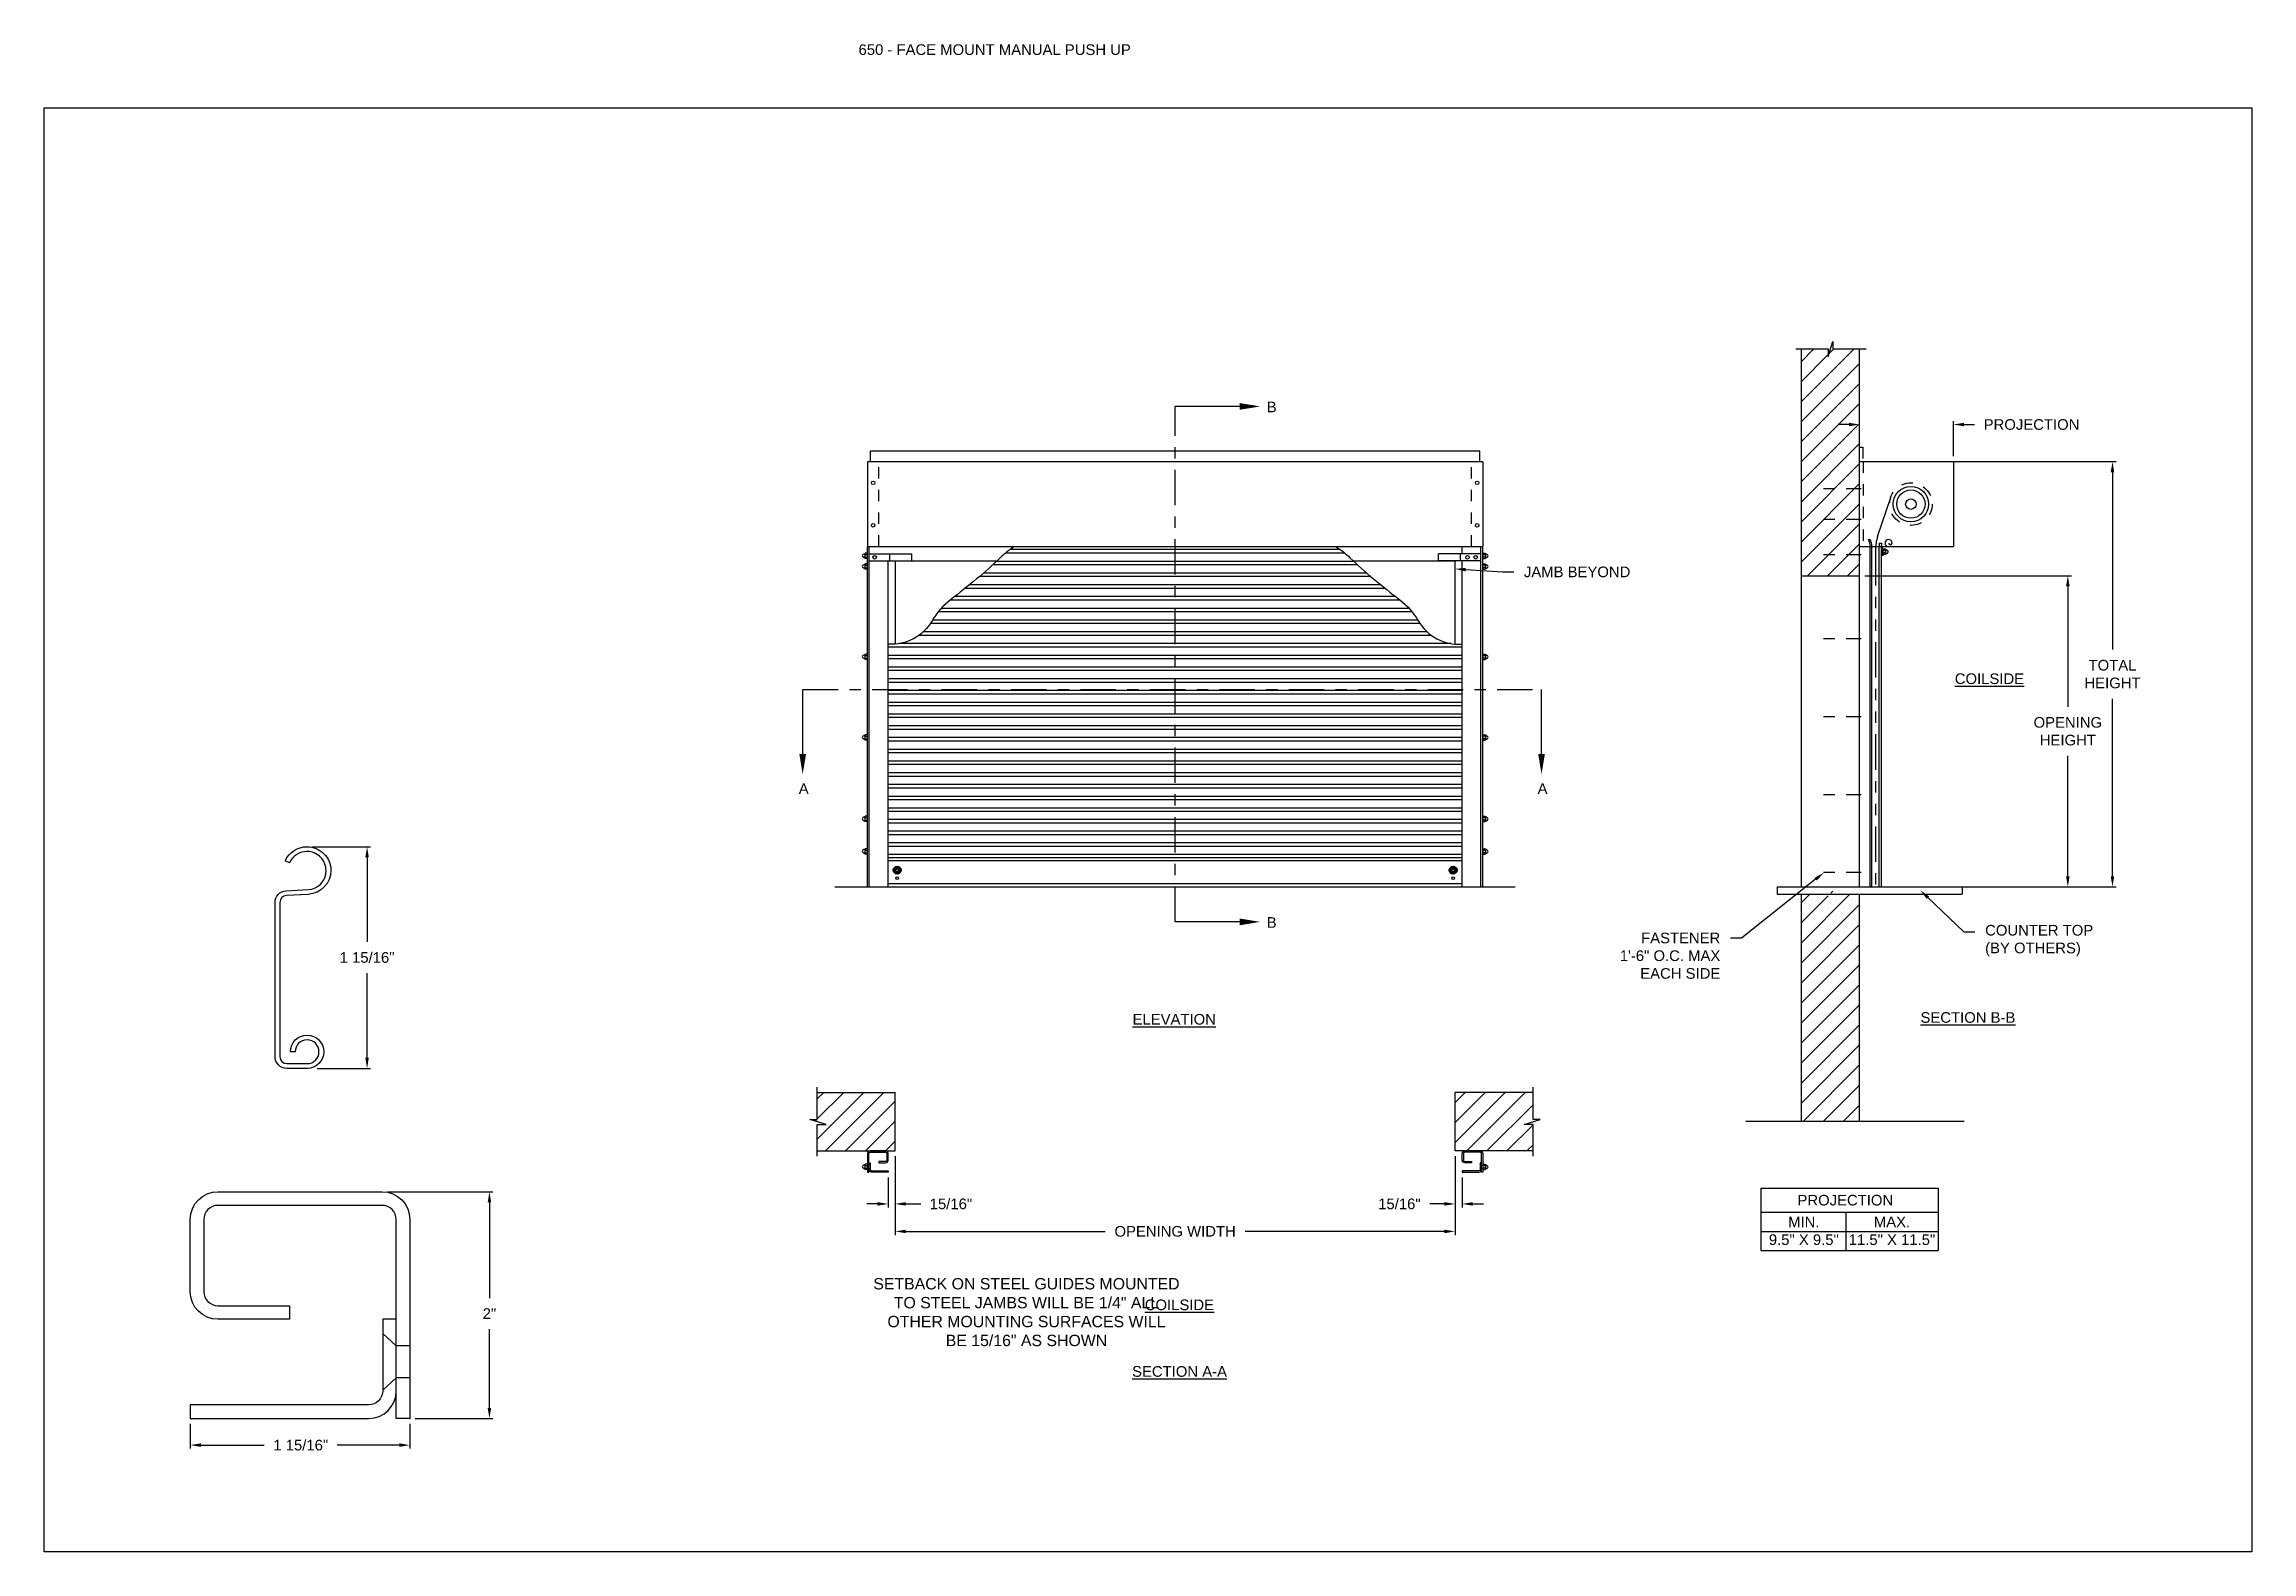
# Model space of a CAD drawing. Header units: inches. Extents: x 169.6 to 213.7, y 214.8 to 266.5.
# Drawn here: x 169.59 to 189.06, y 253.2 to 266.49 of the extents above; entities that cross this region are included whole.
import ezdxf
from ezdxf import colors
from ezdxf.entities.mleader import LeaderData, LeaderLine
from ezdxf.math import Vec2, Vec3

# ---------------------------------------------------------------- set-up
doc = ezdxf.new("R2010")
doc.units = ezdxf.units.IN
doc.header["$LTSCALE"] = 0.25
doc.header["$MEASUREMENT"] = 0
for name, pattern in [('CENTER', [2, 1.25, -0.25, 0.25, -0.25]), ('CENTER2', [1.125, 0.75, -0.125, 0.125, -0.125]), ('HIDDEN', [0.375, 0.25, -0.125]), ('HIDDEN2', [0.1875, 0.125, -0.0625]), ('PHANTOM', [2.5, 1.25, -0.25, 0.25, -0.25, 0.25, -0.25])]:
    doc.linetypes.add(name, pattern=pattern)
for name, color, linetype in [('ANNOTATIONS', 1, 'Continuous'), ('DETAILS', 4, 'Continuous'), ('PUSH UP', 7, 'Continuous'), ('SECTION CUTS', 6, 'CENTER')]:
    doc.layers.add(name, color=color, linetype=linetype)
doc.styles.add('ARIAL', font='arial.ttf', dxfattribs={"height": 0.09375})
doc.styles.get("Standard").update_dxf_attribs({"font": 'romans.shx'})
doc.dimstyles.new('ARIAL', dxfattribs={"dimtxt": 0.09375, "dimasz": 0.09375, "dimexe": 0.03125, "dimexo": 0.046875, "dimgap": 0.09, "dimtad": 0, "dimtih": 1, "dimtoh": 1, "dimdec": 4, "dimzin": 0, "dimdsep": 46, "dimlunit": 4, "dimtxsty": 'ARIAL', "dimcen": 0.09, "dimadec": 0, "dimazin": 0, "dimtfac": 1, "dimtdec": 4, "dimtix": 1, "dimtofl": 0, "dimtmove": 0, "dimatfit": 3, "dimfxl": 0.18, "dimfrac": 2, "dimtolj": 1, "dimtzin": 0, "dimarcsym": 0})
doc.dimstyles.new('STANDARD$0', dxfattribs={"dimtxt": 0.09375, "dimasz": 0.09375, "dimexe": 0.03125, "dimexo": 0.046875, "dimgap": 0.09, "dimtad": 0, "dimtih": 1, "dimtoh": 1, "dimdec": 4, "dimzin": 0, "dimdsep": 46, "dimtxsty": 'ARIAL', "dimcen": 0.09, "dimadec": 0, "dimazin": 0, "dimtfac": 1, "dimtdec": 4, "dimtofl": 0, "dimtmove": 0, "dimatfit": 1, "dimfxl": 1, "dimtolj": 1, "dimtzin": 0, "dimarcsym": 0})
pattern_1 = [(45, (-17.93396, 0.7483), (-0.088388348, 0.088388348), [])]
pattern_2 = [(45, (-18.69422, 0.7483), (-0.08838835, 0.08838835), [])]

msp = doc.modelspace()

# ---------------------------------------------------------------- texts
at = {"layer": 'ANNOTATIONS', "insert": (176.77122, 266.4912), "char_height": 0.09375, "width": 6.6097632, "attachment_point": 1, "line_spacing_factor": 0.86134, "style": 'ARIAL'}
msp.add_mtext('650 - FACE MOUNT MANUAL PUSH UP', dxfattribs=at)
at = {"layer": 'ANNOTATIONS', "char_height": 0.09375, "attachment_point": 2, "style": 'ARIAL'}
for s, insert, width in [('{\\LCOILSIDE}', (186.74487, 260.94368), 1.3823677), ('{\\LELEVATION}', (179.55534, 257.94019), 3.0834986), ('{\\LSECTION B-B}', (186.55482, 257.95615), 1.3823677), ('{\\LCOILSIDE}', (179.60081, 255.42212), 1.3823677), ('{\\LSECTION A-A}', (179.60195, 254.83468), 1.3823677)]:
    msp.add_mtext(s, dxfattribs=dict(at, insert=insert, width=width))
for s, width, insert in [('PROJECTION ', 1.7594917, (185.47357, 256.34518)), ('MIN.\\P9.5" X 9.5" ', 0.6711642, (185.10754, 256.15319)), ('MAX.\\P11.5" X 11.5"', 0.7869326, (185.88519, 256.15319))]:
    msp.add_mtext_dynamic_manual_height_columns(s, width=width, gutter_width=1.36268, heights=[0], dxfattribs=dict(at, insert=insert))
at = {"layer": 'ANNOTATIONS', "linetype": 'Continuous', "insert": (176.90145, 255.61134), "char_height": 0.1, "attachment_point": 1, "style": 'ARIAL'}
msp.add_mtext('\\pxqc;SETBACK ON STEEL GUIDES MOUNTED\\PTO STEEL JAMBS WILL BE 1/4" ALL\\POTHER MOUNTING SURFACES WILL\\PBE 15/16" AS SHOWN', dxfattribs=at)
at = {"layer": 'SECTION CUTS', "style": 'ARIAL'}
for s, p in [('B', (180.37124, 263.24627)), ('A', (176.24391, 259.88065)), ('A', (182.75987, 259.88065)), ('B', (180.37124, 258.70055))]:
    msp.add_text(s, height=0.09375, dxfattribs=at).set_placement(p)

# ---------------------------------------------------------------- blocks, each defined once
blk = doc.blocks.new('*D5')
at = {"layer": 'ANNOTATIONS', "color": 0, "lineweight": -2, "transparency": 16777216}
for p, q in [((170.877, 254.326), (170.877, 254.107)), ((172.814, 254.326), (172.814, 254.107)), ((170.971, 254.138), (171.53, 254.138)), ((172.721, 254.138), (172.173, 254.138))]:
    blk.add_line(p, q, dxfattribs=at)
at = {"layer": 'ANNOTATIONS', "color": 0, "transparency": 16777216}
for points in [[(170.971, 254.154), (170.971, 254.123), (170.877, 254.138)], [(172.721, 254.154), (172.721, 254.123), (172.814, 254.138)]]:
    blk.add_solid(points, dxfattribs=at)
at = {"layer": 'defpoints', "color": 0, "transparency": 16777216}
for p in [(170.877, 254.373), (172.814, 254.373), (170.877, 254.138)]:
    blk.add_point(p, dxfattribs=at)
at = {"layer": 'ANNOTATIONS', "color": 0, "transparency": 16777216, "insert": (171.852, 254.138), "char_height": 0.09375, "attachment_point": 5, "style": 'ARIAL'}
blk.add_mtext('\\A1;1 15/16"', dxfattribs=at)
blk = doc.blocks.new('*D6')
at = {"layer": 'ANNOTATIONS', "color": 0, "lineweight": -2, "transparency": 16777216}
for p, q in [((172.616, 256.373), (173.547, 256.373)), ((173.516, 256.279), (173.516, 255.435)), ((173.516, 254.466), (173.516, 255.161)), ((172.861, 254.373), (173.547, 254.373))]:
    blk.add_line(p, q, dxfattribs=at)
at = {"layer": 'ANNOTATIONS', "color": 0, "transparency": 16777216}
for points in [[(173.5, 256.279), (173.531, 256.279), (173.516, 256.373)], [(173.5, 254.466), (173.531, 254.466), (173.516, 254.373)]]:
    blk.add_solid(points, dxfattribs=at)
at = {"layer": 'defpoints', "color": 0, "transparency": 16777216}
for p in [(172.569, 256.373), (173.516, 256.373), (172.814, 254.373)]:
    blk.add_point(p, dxfattribs=at)
at = {"layer": 'ANNOTATIONS', "color": 0, "transparency": 16777216, "insert": (173.516, 255.298), "char_height": 0.0938, "attachment_point": 5, "style": 'ARIAL'}
blk.add_mtext('\\A1;2"', dxfattribs=at)
blk = doc.blocks.new('*D7')
at = {"layer": 'ANNOTATIONS', "color": 0, "lineweight": -2, "transparency": 16777216}
for p, q in [((177.094, 256.686), (177.094, 255.991)), ((182.032, 256.686), (182.032, 255.991)), ((177.188, 256.023), (178.947, 256.023)), ((181.938, 256.023), (180.18, 256.023))]:
    blk.add_line(p, q, dxfattribs=at)
at = {"layer": 'ANNOTATIONS', "color": 0, "transparency": 16777216}
for points in [[(177.188, 256.038), (177.188, 256.007), (177.094, 256.023)], [(181.938, 256.038), (181.938, 256.007), (182.032, 256.023)]]:
    blk.add_solid(points, dxfattribs=at)
at = {"layer": 'defpoints', "color": 0, "transparency": 16777216}
for p in [(177.094, 256.733), (182.032, 256.733), (182.032, 256.023)]:
    blk.add_point(p, dxfattribs=at)
at = {"layer": 'ANNOTATIONS', "color": 0, "transparency": 16777216, "insert": (179.563, 256.023), "char_height": 0.09375, "width": 2.38041, "attachment_point": 5, "style": 'ARIAL'}
blk.add_mtext('\\A1;OPENING WIDTH', dxfattribs=at)
blk = doc.blocks.new('*D9')
at = {"layer": 'ANNOTATIONS', "color": 0, "lineweight": -2, "transparency": 16777216}
for p, q in [((182.032, 256.686), (182.032, 256.234)), ((182.094, 256.498), (182.094, 256.234)), ((181.938, 256.265), (181.808, 256.265)), ((182.188, 256.265), (182.282, 256.265))]:
    blk.add_line(p, q, dxfattribs=at)
at = {"layer": 'ANNOTATIONS', "color": 0, "transparency": 16777216}
for points in [[(181.938, 256.281), (181.938, 256.25), (182.032, 256.265)], [(182.188, 256.281), (182.188, 256.25), (182.094, 256.265)]]:
    blk.add_solid(points, dxfattribs=at)
at = {"layer": 'defpoints', "color": 0, "transparency": 16777216}
for p in [(182.032, 256.733), (182.094, 256.545), (182.094, 256.265)]:
    blk.add_point(p, dxfattribs=at)
at = {"layer": 'ANNOTATIONS', "color": 0, "transparency": 16777216, "insert": (181.541, 256.265), "char_height": 0.0938, "attachment_point": 5, "style": 'ARIAL'}
blk.add_mtext('\\A1;15/16"', dxfattribs=at)
blk = doc.blocks.new('*D10')
at = {"layer": 'ANNOTATIONS', "color": 0, "lineweight": -2, "transparency": 16777216}
for p, q in [((177.094, 256.686), (177.094, 256.234)), ((177.032, 256.498), (177.032, 256.234)), ((176.938, 256.265), (176.844, 256.265)), ((177.188, 256.265), (177.319, 256.265))]:
    blk.add_line(p, q, dxfattribs=at)
at = {"layer": 'ANNOTATIONS', "color": 0, "transparency": 16777216}
for points in [[(176.938, 256.281), (176.938, 256.25), (177.032, 256.265)], [(177.188, 256.281), (177.188, 256.25), (177.094, 256.265)]]:
    blk.add_solid(points, dxfattribs=at)
at = {"layer": 'defpoints', "color": 0, "transparency": 16777216}
for p in [(177.094, 256.733), (177.032, 256.545), (177.032, 256.265)]:
    blk.add_point(p, dxfattribs=at)
at = {"layer": 'ANNOTATIONS', "color": 0, "transparency": 16777216, "insert": (177.586, 256.265), "char_height": 0.0938, "attachment_point": 5, "style": 'ARIAL'}
blk.add_mtext('\\A1;15/16"', dxfattribs=at)
blk = doc.blocks.new('*X8')
at = {"color": 0, "linetype": 'Continuous'}
for p, q in [((2.144, 5.299), (2.185, 5.339)), ((2.144, 5.304), (2.18, 5.339)), ((2.144, 5.309), (2.174, 5.339)), ((2.145, 5.294), (2.189, 5.338)), ((2.146, 5.317), (2.167, 5.338)), ((2.147, 5.29), (2.193, 5.336)), ((2.149, 5.287), (2.167, 5.305)), ((2.151, 5.284), (2.168, 5.3)), ((2.154, 5.281), (2.17, 5.297)), ((2.157, 5.278), (2.174, 5.295)), ((2.16, 5.276), (2.178, 5.294)), ((2.164, 5.274), (2.209, 5.319)), ((2.168, 5.272), (2.211, 5.315)), ((2.172, 5.271), (2.212, 5.311)), ((2.177, 5.271), (2.212, 5.306)), ((2.178, 5.316), (2.196, 5.334)), ((2.183, 5.315), (2.2, 5.332)), ((2.183, 5.271), (2.212, 5.3)), ((2.186, 5.313), (2.203, 5.329)), ((2.188, 5.31), (2.205, 5.326)), ((2.189, 5.305), (2.207, 5.323)), ((2.191, 5.273), (2.21, 5.293))]:
    blk.add_line(p, q, dxfattribs=at)
blk = doc.blocks.new('*D11')
at = {"layer": 'ANNOTATIONS', "color": 0, "lineweight": -2, "transparency": 16777216}
for p, q in [((185.505, 263.138), (185.411, 263.138)), ((185.598, 262.984), (185.598, 263.169)), ((186.427, 262.858), (186.427, 263.169)), ((186.521, 263.138), (186.614, 263.138))]:
    blk.add_line(p, q, dxfattribs=at)
at = {"layer": 'ANNOTATIONS', "color": 0, "transparency": 16777216}
for points in [[(185.505, 263.154), (185.505, 263.123), (185.598, 263.138)], [(186.521, 263.154), (186.521, 263.123), (186.427, 263.138)]]:
    blk.add_solid(points, dxfattribs=at)
at = {"layer": 'defpoints', "color": 0, "transparency": 16777216}
for p in [(186.427, 263.138), (185.598, 262.937), (186.427, 262.812)]:
    blk.add_point(p, dxfattribs=at)
at = {"layer": 'ANNOTATIONS', "color": 0, "transparency": 16777216, "insert": (187.116, 263.138), "char_height": 0.09375, "attachment_point": 5, "style": 'ARIAL'}
blk.add_mtext('\\A1;PROJECTION', dxfattribs=at)
blk = doc.blocks.new('*D12')
at = {"layer": 'ANNOTATIONS', "color": 0, "lineweight": -2, "transparency": 16777216}
for p, q in [((185.645, 261.804), (187.467, 261.804)), ((187.436, 261.711), (187.436, 260.65)), ((187.436, 259.155), (187.436, 260.216)), ((185.896, 259.062), (187.467, 259.062))]:
    blk.add_line(p, q, dxfattribs=at)
at = {"layer": 'ANNOTATIONS', "color": 0, "transparency": 16777216}
for points in [[(187.42, 261.711), (187.452, 261.711), (187.436, 261.804)], [(187.42, 259.155), (187.452, 259.155), (187.436, 259.062)]]:
    blk.add_solid(points, dxfattribs=at)
at = {"layer": 'defpoints', "color": 0, "transparency": 16777216}
for p in [(185.598, 261.804), (185.849, 259.062), (187.436, 259.062)]:
    blk.add_point(p, dxfattribs=at)
at = {"layer": 'ANNOTATIONS', "color": 0, "transparency": 16777216, "insert": (187.436, 260.433), "char_height": 0.09375, "attachment_point": 5, "style": 'ARIAL'}
blk.add_mtext('\\A1;OPENING \\PHEIGHT', dxfattribs=at)
blk = doc.blocks.new('*D13')
at = {"layer": 'ANNOTATIONS', "color": 0, "lineweight": -2, "transparency": 16777216}
for p, q in [((186.395, 262.812), (187.861, 262.812)), ((187.83, 262.718), (187.83, 261.154)), ((187.83, 259.155), (187.83, 260.719)), ((186.395, 259.062), (187.861, 259.062))]:
    blk.add_line(p, q, dxfattribs=at)
at = {"layer": 'ANNOTATIONS', "color": 0, "transparency": 16777216}
for points in [[(187.814, 262.718), (187.845, 262.718), (187.83, 262.812)], [(187.814, 259.155), (187.845, 259.155), (187.83, 259.062)]]:
    blk.add_solid(points, dxfattribs=at)
at = {"layer": 'defpoints', "color": 0, "transparency": 16777216}
for p in [(186.348, 262.812), (186.348, 259.062), (187.83, 259.062)]:
    blk.add_point(p, dxfattribs=at)
at = {"layer": 'ANNOTATIONS', "color": 0, "transparency": 16777216, "insert": (187.83, 260.937), "char_height": 0.0938, "attachment_point": 5, "style": 'ARIAL'}
blk.add_mtext('\\A1;TOTAL \\PHEIGHT', dxfattribs=at)
blk = doc.blocks.new('*D58')
at = {"layer": 'ANNOTATIONS', "color": 0, "lineweight": -2, "transparency": 16777216}
for p, q in [((171.954, 259.415), (172.468, 259.415)), ((172.437, 259.321), (172.437, 258.576)), ((172.437, 257.554), (172.437, 258.299)), ((171.996, 257.46), (172.468, 257.46))]:
    blk.add_line(p, q, dxfattribs=at)
at = {"layer": 'ANNOTATIONS', "color": 0, "transparency": 16777216}
for points in [[(172.421, 259.321), (172.452, 259.321), (172.437, 259.415)], [(172.421, 257.554), (172.452, 257.554), (172.437, 257.46)]]:
    blk.add_solid(points, dxfattribs=at)
at = {"layer": 'defpoints', "color": 0, "transparency": 16777216}
for p in [(171.907, 259.415), (171.949, 257.46), (172.437, 257.46)]:
    blk.add_point(p, dxfattribs=at)
at = {"layer": 'ANNOTATIONS', "color": 0, "transparency": 16777216, "insert": (172.437, 258.438), "char_height": 0.09375, "attachment_point": 5, "style": 'ARIAL'}
blk.add_mtext('\\A1;1 15/16"', dxfattribs=at)

# ---------------------------------------------------------------- dimensions: what is measured, and where the dimension line sits
at = {"layer": 'ANNOTATIONS'}
for base, p1, p2, text, picture, middle in [((186.42691, 263.13815), (185.59848, 262.93742), (186.42691, 262.81161), 'PROJECTION', '*D11', (187.11602, 263.13815)), ((177.03197, 256.26538), (177.09447, 256.73272), (177.03197, 256.54532), '15/16"', '*D10', (177.58554, 256.26538)), ((182.09447, 256.26538), (182.03197, 256.73272), (182.09447, 256.54532), '15/16"', '*D9', (181.54089, 256.26538))]:
    dim = msp.add_linear_dim(base=base, p1=p1, p2=p2, text=text, dimstyle='STANDARD$0', dxfattribs=at)
    dim.commit()
    dim.dimension.update_dxf_attribs({"geometry": picture, "text_midpoint": middle, "dimtype": 160})
for base, p1, p2, text, picture, middle in [((187.8298, 259.06161), (186.34848, 262.81161), (186.34848, 259.06161), 'TOTAL \\PHEIGHT', '*D13', (187.8298, 260.93661)), ((187.43605, 259.06161), (185.59848, 261.80441), (185.84878, 259.06161), 'OPENING \\PHEIGHT', '*D12', (187.43605, 260.43301))]:
    dim = msp.add_linear_dim(base=base, p1=p1, p2=p2, angle=90, text=text, dimstyle='STANDARD$0', dxfattribs=at)
    dim.commit()
    dim.dimension.update_dxf_attribs({"geometry": picture, "text_midpoint": middle})
dim = msp.add_linear_dim(base=(172.43684, 257.46018), p1=(171.90727, 259.41499), p2=(171.94944, 257.46018), angle=90, text='1 15/16"', dimstyle='STANDARD$0', dxfattribs=at)
dim.commit()
dim.dimension.update_dxf_attribs({"geometry": '*D58', "text_midpoint": (172.43684, 258.43759), "dimtype": 160})
dim = msp.add_linear_dim(base=(182.03197, 256.0225), p1=(177.09447, 256.73272), p2=(182.03197, 256.73272), text='OPENING WIDTH', dimstyle='STANDARD$0', dxfattribs=at)
dim.commit()
dim.dimension.update_dxf_attribs({"geometry": '*D7', "text_midpoint": (179.56322, 256.0225)})
for base, p2, angle, picture, middle in [((173.51571, 256.37255), (172.56934, 256.37255), 90, '*D6', (173.51571, 255.29795)), ((170.87684, 254.13825), (170.87684, 254.37255), 180, '*D5', (171.85177, 254.13825))]:
    dim = msp.add_linear_dim(base=base, p1=(172.81434, 254.37255), p2=p2, angle=angle, dimstyle='ARIAL', dxfattribs=at)
    dim.commit()
    dim.dimension.update_dxf_attribs({"geometry": picture, "text_midpoint": middle, "dimtype": 160})

# ---------------------------------------------------------------- hatches: boundary and pattern name
at = {"layer": 'PUSH UP', "linetype": 'Continuous'}
h = msp.add_hatch(dxfattribs=at)
h.set_pattern_fill('ANSI31', color=256, style=0)
h.set_pattern_definition(pattern_1)
h.paths.add_polyline_path([(185.59848, 263.07154), (185.59848, 263.80613), (185.36198, 263.80613), (185.36198, 263.87079), (185.32357, 263.73743), (185.32357, 263.80613), (185.08285, 263.80613), (185.08285, 263.25583)])
h.paths.add_polyline_path([(185.08285, 263.25583), (185.08285, 261.80441), (185.59848, 261.80441), (185.59848, 263.05778), (185.59848, 263.07154)])
h = msp.add_hatch(dxfattribs=at)
h.set_pattern_fill('ANSI31', color=256, style=0)
h.set_pattern_definition(pattern_1)
h.paths.add_polyline_path([(185.59848, 258.99761), (185.36198, 258.99761), (185.36198, 259.06226), (185.32357, 258.92891), (185.32357, 258.99761), (185.08285, 258.99761), (185.08285, 256.99589), (185.59848, 256.99589)])
at = {"layer": 'PUSH UP'}
h = msp.add_hatch(dxfattribs=at)
h.set_pattern_fill('ANSI31', color=256, style=0)
h.set_pattern_definition(pattern_2)
h.paths.add_polyline_path([(177.09447, 257.24834), (176.40697, 257.24834), (176.40697, 257.01114), (176.34286, 257.01114), (176.48493, 256.96424), (176.40697, 256.96424), (176.40697, 256.73272), (177.09447, 256.73272), (177.09447, 256.89522)])
h = msp.add_hatch(dxfattribs=at)
h.set_pattern_fill('ANSI31', color=256, style=0)
h.set_pattern_definition(pattern_2)
h.paths.add_polyline_path([(182.78357, 257.01114), (182.71947, 257.01114), (182.71947, 257.24834), (182.03197, 257.24834), (182.03197, 256.73272), (182.05014, 256.73272), (182.71947, 256.73272), (182.71947, 256.96424), (182.6415, 256.96424)])

# ---------------------------------------------------------------- linework, layer by layer
at = {"layer": 'ANNOTATIONS'}
for p, q in [((184.72736, 256.40461), (184.72736, 255.85324)), ((184.72736, 256.40461), (186.29247, 256.40461)), ((186.29247, 256.40461), (186.29247, 255.85324)), ((184.72736, 256.19314), (186.29247, 256.19314)), ((185.47773, 256.19314), (185.47773, 255.85324)), ((184.72736, 256.02319), (186.29247, 256.02319)), ((184.72736, 255.85324), (186.29247, 255.85324))]:
    msp.add_line(p, q, dxfattribs=at)
at = {"layer": 'defpoints'}
msp.add_lwpolyline([(189.05875, 253.19707), (169.58887, 253.19707), (169.58887, 265.93218), (189.05875, 265.93218)], close=True, dxfattribs=at)
at = {"layer": 'DETAILS'}
for p, q in [((171.9065, 259.41499), (171.90726, 259.41499)), ((171.9065, 259.37299), (171.90726, 259.37299)), ((171.12184, 256.37255), (172.56934, 256.37255)), ((172.57434, 255.12255), (172.69434, 255.01317)), ((172.81434, 255.01317), (172.69434, 255.01317)), ((172.57434, 254.62255), (172.69434, 254.73192)), ((172.81434, 254.73192), (172.69434, 254.73192))]:
    msp.add_line(p, q, dxfattribs=at)
msp.add_lwpolyline([(172.11727, 259.20499, -0.39895955), (171.91826, 258.99528), (171.72602, 258.9852, 0.39895955), (171.66726, 258.92329), (171.66726, 257.56418, 0.41421356), (171.72926, 257.50218), (171.90726, 257.50218, 2.41421356), (171.80226, 257.60718), (171.76026, 257.60718, -2.41421356), (171.90726, 257.46018), (171.72926, 257.46018, -0.41421356), (171.62526, 257.56418), (171.62526, 258.92329, -0.39895955), (171.72382, 259.02715), (171.91607, 259.03722, 0.39895955), (172.07527, 259.20499, 0.41491795), (171.90687, 259.37299, 0.29455643), (171.75408, 259.27495), (171.75377, 259.27426), (171.71555, 259.29168), (171.71586, 259.29237, -0.29428604), (171.9069, 259.41499, -0.41473176)], format="xyb", close=True, dxfattribs=at)
for points in [[(172.56934, 256.37255, -0.41421356), (172.81434, 256.12755), (172.81434, 254.37255), (172.69434, 254.37255), (172.69434, 256.12755, 0.41421356), (172.56934, 256.25255), (171.12184, 256.25255, 0.41421356), (170.99684, 256.12755), (170.99684, 255.49255, 0.41421356), (171.12184, 255.36755), (171.75184, 255.36755), (171.75184, 255.24755), (171.12184, 255.24755, -0.41421356), (170.87684, 255.49255), (170.87684, 256.12755, -0.41421356), (171.12184, 256.37255)], [(172.69434, 255.24755), (172.57434, 255.24755), (172.57434, 254.61755, -0.41421356), (172.44934, 254.49255), (170.87684, 254.49255), (170.87684, 254.37255), (172.44934, 254.37255, 0.41421356), (172.69434, 254.61755)]]:
    msp.add_lwpolyline(points, format="xyb", dxfattribs=at)
msp.add_point((172.81434, 254.37255), dxfattribs=at)
msp.add_point((172.81434, 254.37255), dxfattribs=at)
at = {"layer": 'PUSH UP', "linetype": 'Continuous'}
for p, q in [((185.32357, 263.73743), (185.36198, 263.87079)), ((185.36198, 263.87079), (185.36198, 263.80613)), ((185.03646, 263.80613), (185.32357, 263.80613)), ((185.08285, 263.80613), (185.08285, 259.06161)), ((185.32357, 263.80613), (185.32357, 263.73743)), ((185.36198, 263.80613), (185.65717, 263.80613)), ((185.59848, 259.06161), (185.59848, 263.80613)), ((182.25072, 262.90335), (176.87572, 262.90335)), ((176.87572, 262.8096), (176.87572, 262.90335)), ((182.25072, 262.8096), (182.25072, 262.90335)), ((185.59848, 262.93742), (185.6272, 262.93742)), ((185.6272, 262.93742), (185.6272, 262.83771)), ((182.27611, 262.8096), (176.85032, 262.8096)), ((176.85032, 262.8096), (176.85032, 262.06161)), ((182.27611, 262.8096), (182.27611, 262.06161)), ((185.59848, 262.81161), (186.42691, 262.81161)), ((186.42691, 262.81161), (186.42691, 262.06161)), ((176.85032, 262.61529), (176.85032, 262.25592)), ((185.75873, 262.15069), (185.87407, 262.49601)), ((185.67691, 262.12411), (185.69253, 262.12411)), ((185.77463, 262.09286), (185.79416, 262.09286)), ((176.81826, 261.99599), (176.80927, 261.99079)), ((176.81826, 261.90224), (176.80927, 261.89704)), ((176.81878, 261.96516), (176.80928, 261.97063)), ((176.81878, 261.87141), (176.80928, 261.87688)), ((176.82691, 261.99842), (176.82682, 261.96232)), ((176.82691, 261.90467), (176.82682, 261.86857)), ((176.84737, 261.95728), (176.83008, 261.95728)), ((176.83011, 261.96899), (176.8471, 261.96899)), ((176.83011, 261.87524), (176.8471, 261.87524)), ((176.83049, 261.99243), (176.84726, 261.99243)), ((176.83049, 261.89868), (176.84726, 261.89868)), ((176.84699, 262.00415), (176.83089, 262.00415)), ((176.84699, 261.9104), (176.83089, 261.9104)), ((176.85032, 259.06161), (176.85032, 262.06161)), ((176.85032, 262.06161), (182.27611, 262.06161)), ((176.86595, 259.06161), (176.86595, 262.06161)), ((176.86595, 261.99911), (177.24095, 261.99911)), ((176.86595, 261.93661), (177.24095, 261.93661)), ((177.03197, 259.06161), (177.03197, 261.93661)), ((177.04759, 261.93661), (177.04759, 261.99911)), ((177.09447, 261.9346), (177.09447, 261.20258)), ((177.99171, 261.9346), (177.09447, 261.9346)), ((177.24095, 261.93661), (177.24095, 261.99911)), ((181.1713, 261.90054), (177.95513, 261.90054)), ((181.1377, 261.93179), (177.98874, 261.93179)), ((181.05909, 262.00416), (178.06734, 262.00416)), ((181.01866, 262.03541), (178.10777, 262.03541)), ((182.03197, 261.9346), (181.13472, 261.9346)), ((182.26048, 261.99911), (181.88548, 261.99911)), ((181.88548, 261.93661), (181.88548, 261.99911)), ((182.26048, 261.93661), (181.88548, 261.93661)), ((182.03197, 261.20223), (182.03197, 261.9346)), ((182.07884, 261.93661), (182.07884, 261.99911)), ((182.09447, 261.99911), (182.09447, 262.06161)), ((182.09447, 259.06161), (182.09447, 261.93661)), ((182.26048, 259.06161), (182.26048, 262.06161)), ((182.27611, 259.06161), (182.27611, 262.06161)), ((182.27906, 261.95728), (182.29635, 261.95728)), ((182.29594, 261.99243), (182.27917, 261.99243)), ((182.29594, 261.89868), (182.27917, 261.89868)), ((182.29633, 261.96899), (182.27933, 261.96899)), ((182.29633, 261.87524), (182.27933, 261.87524)), ((182.27945, 262.00415), (182.29554, 262.00415)), ((182.27945, 261.9104), (182.29554, 261.9104)), ((182.29952, 261.99842), (182.29961, 261.96232)), ((182.29952, 261.90467), (182.29961, 261.86857)), ((182.30765, 261.96516), (182.31715, 261.97063)), ((182.30765, 261.87141), (182.31715, 261.87688)), ((182.30817, 261.99599), (182.31716, 261.99079)), ((182.30817, 261.90224), (182.31716, 261.89704)), ((185.59848, 262.06161), (186.42691, 262.06161)), ((185.67691, 262.06161), (185.70816, 262.06161)), ((185.69253, 259.06161), (185.69253, 262.06161)), ((185.70816, 259.06161), (185.70816, 262.06161)), ((185.70816, 262.06161), (185.77066, 262.06161)), ((185.77066, 259.06161), (185.77066, 262.06161)), ((185.77066, 262.06161), (185.79019, 262.06161)), ((185.79019, 262.06161), (185.79019, 259.06161)), ((185.80582, 262.04847), (185.79019, 262.04847)), ((185.79019, 261.98597), (185.80582, 261.98597)), ((185.80582, 261.98597), (185.80582, 262.04847)), ((185.80877, 261.99378), (185.82606, 261.99378)), ((185.82565, 262.02894), (185.80888, 262.02894)), ((185.82603, 262.0055), (185.80904, 262.0055)), ((185.80915, 262.04066), (185.82525, 262.04066)), ((185.82923, 262.03493), (185.82932, 261.99883)), ((185.83735, 262.00166), (185.84686, 262.00713)), ((185.83788, 262.03249), (185.84687, 262.0273)), ((176.84737, 261.86353), (176.83008, 261.86353)), ((181.41751, 261.69332), (177.70892, 261.69332)), ((181.37869, 261.72457), (177.74774, 261.72457)), ((181.28991, 261.79693), (177.83652, 261.79693)), ((181.25291, 261.82818), (177.87353, 261.82818)), ((182.27906, 261.86353), (182.29635, 261.86353)), ((185.08285, 261.80441), (185.59848, 261.80441)), ((181.65228, 261.48609), (177.47415, 261.48609)), ((181.62549, 261.51734), (177.50094, 261.51734)), ((181.548, 261.5897), (177.57843, 261.5897)), ((181.50836, 261.62095), (177.61807, 261.62095)), ((181.78537, 261.31011), (177.34106, 261.31011)), ((181.72256, 261.38247), (177.40387, 261.38247)), ((181.703, 261.41372), (177.42343, 261.41372)), ((176.81907, 261.10536), (176.81008, 261.10017)), ((176.82773, 261.1078), (176.82763, 261.07169)), ((176.8313, 261.10181), (176.84808, 261.10181)), ((176.8478, 261.11353), (176.8317, 261.11353)), ((182.09447, 261.17524), (177.03197, 261.17524)), ((182.09447, 261.10288), (177.03197, 261.10288)), ((181.99803, 261.20649), (177.1284, 261.20649)), ((181.8239, 261.27886), (177.30253, 261.27886)), ((182.29676, 261.10181), (182.27998, 261.10181)), ((182.28026, 261.11353), (182.29635, 261.11353)), ((182.30033, 261.1078), (182.30042, 261.07169)), ((182.30898, 261.10536), (182.31797, 261.10017)), ((176.8196, 261.07453), (176.81009, 261.08)), ((176.84818, 261.06665), (176.83089, 261.06665)), ((176.83092, 261.07837), (176.84791, 261.07837)), ((182.09447, 261.07163), (177.03197, 261.07163)), ((182.09447, 260.99926), (177.03197, 260.99926)), ((182.09447, 260.96801), (177.03197, 260.96801)), ((182.27988, 261.06665), (182.29717, 261.06665)), ((182.29714, 261.07837), (182.28014, 261.07837)), ((182.30846, 261.07453), (182.31796, 261.08)), ((182.09447, 260.89565), (177.03197, 260.89565)), ((182.09447, 260.8644), (177.03197, 260.8644)), ((182.09447, 260.79203), (177.03197, 260.79203)), ((182.09447, 260.76078), (177.03197, 260.76078)), ((182.09447, 260.68842), (177.03197, 260.68842)), ((182.09447, 260.65717), (177.03197, 260.65717)), ((182.09447, 260.58481), (177.03197, 260.58481)), ((182.09447, 260.55356), (177.03197, 260.55356)), ((176.81826, 260.39452), (176.80927, 260.38933)), ((176.81878, 260.36369), (176.80928, 260.36916)), ((176.82691, 260.39696), (176.82682, 260.36086)), ((176.84737, 260.35581), (176.83008, 260.35581)), ((176.83011, 260.36753), (176.8471, 260.36753)), ((176.83049, 260.39097), (176.84726, 260.39097)), ((176.84699, 260.40269), (176.83089, 260.40269)), ((182.09447, 260.48119), (177.03197, 260.48119)), ((182.09447, 260.44994), (177.03197, 260.44994)), ((182.09447, 260.37758), (177.03197, 260.37758)), ((182.09447, 260.34633), (177.03197, 260.34633)), ((182.27906, 260.35581), (182.29635, 260.35581)), ((182.29594, 260.39097), (182.27917, 260.39097)), ((182.29633, 260.36753), (182.27933, 260.36753)), ((182.27945, 260.40269), (182.29554, 260.40269)), ((182.29952, 260.39696), (182.29961, 260.36086)), ((182.30765, 260.36369), (182.31715, 260.36916)), ((182.30817, 260.39452), (182.31716, 260.38933)), ((182.09447, 260.27396), (177.03197, 260.27396)), ((182.09447, 260.24271), (177.03197, 260.24271)), ((182.09447, 260.17035), (177.03197, 260.17035)), ((182.09447, 260.1391), (177.03197, 260.1391)), ((182.09447, 260.06673), (177.03197, 260.06673)), ((182.09447, 260.03548), (177.03197, 260.03548)), ((182.09447, 259.96312), (177.03197, 259.96312)), ((182.09447, 259.93187), (177.03197, 259.93187)), ((182.09447, 259.8595), (177.03197, 259.8595)), ((182.09447, 259.82825), (177.03197, 259.82825)), ((182.09447, 259.75589), (177.03197, 259.75589)), ((176.81826, 259.67577), (176.80927, 259.67058)), ((176.81878, 259.64494), (176.80928, 259.65041)), ((176.82691, 259.67821), (176.82682, 259.64211)), ((176.84737, 259.63706), (176.83008, 259.63706)), ((176.83011, 259.64878), (176.8471, 259.64878)), ((176.83049, 259.67222), (176.84726, 259.67222)), ((176.84699, 259.68394), (176.83089, 259.68394)), ((182.09447, 259.72464), (177.03197, 259.72464)), ((182.09447, 259.65542), (177.03197, 259.65542)), ((182.09447, 259.62417), (177.03197, 259.62417)), ((182.09447, 259.5518), (177.03197, 259.5518)), ((182.27906, 259.63706), (182.29635, 259.63706)), ((182.29594, 259.67222), (182.27917, 259.67222)), ((182.29633, 259.64878), (182.27933, 259.64878)), ((182.27945, 259.68394), (182.29554, 259.68394)), ((182.29952, 259.67821), (182.29961, 259.64211)), ((182.30765, 259.64494), (182.31715, 259.65041)), ((182.30817, 259.67577), (182.31716, 259.67058)), ((176.81826, 259.38938), (176.80927, 259.38419)), ((176.81878, 259.35855), (176.80928, 259.36402)), ((176.82691, 259.39182), (176.82682, 259.35571)), ((176.84737, 259.35067), (176.83008, 259.35067)), ((176.83011, 259.36239), (176.8471, 259.36239)), ((176.83049, 259.38582), (176.84726, 259.38582)), ((176.84699, 259.39754), (176.83089, 259.39754)), ((182.09447, 259.52055), (177.03197, 259.52055)), ((182.09447, 259.44819), (177.03197, 259.44819)), ((182.09447, 259.41694), (177.03197, 259.41694)), ((182.09447, 259.34752), (177.03197, 259.34752)), ((182.27906, 259.35067), (182.29635, 259.35067)), ((182.29594, 259.38582), (182.27917, 259.38582)), ((182.29633, 259.36239), (182.27933, 259.36239)), ((182.27945, 259.39754), (182.29554, 259.39754)), ((182.29952, 259.39182), (182.29961, 259.35571)), ((182.30765, 259.35855), (182.31715, 259.36402)), ((182.30817, 259.38938), (182.31716, 259.38419)), ((182.09447, 259.31627), (177.03197, 259.31627)), ((182.09447, 259.29135), (177.03197, 259.29135)), ((182.09447, 259.08866), (177.03197, 259.08866)), ((184.8735, 259.06161), (186.50473, 259.06161)), ((184.8735, 259.06161), (184.8735, 258.99761)), ((184.8735, 258.99761), (186.50473, 258.99761)), ((185.08285, 258.99761), (185.08285, 256.99625)), ((185.59848, 256.99625), (185.59848, 258.99761)), ((186.50473, 259.06161), (186.50473, 258.99761)), ((176.40697, 257.01114), (176.40697, 257.29522)), ((182.71947, 257.01114), (182.71947, 257.29522)), ((176.48493, 256.96424), (176.34286, 257.01114)), ((176.34286, 257.01114), (176.40697, 257.01114)), ((182.6415, 256.96424), (182.78357, 257.01114)), ((182.78357, 257.01114), (182.71947, 257.01114)), ((176.40697, 256.68584), (176.40697, 256.96424)), ((176.40697, 256.96424), (176.48493, 256.96424)), ((182.71947, 256.96424), (182.6415, 256.96424)), ((182.71947, 256.68584), (182.71947, 256.96424)), ((184.5971, 256.99625), (186.52083, 256.99625)), ((176.84699, 256.61563), (176.83089, 256.61563)), ((176.87282, 256.61563), (176.86157, 256.60538)), ((182.25361, 256.61563), (182.26486, 256.60538)), ((182.27945, 256.61563), (182.29554, 256.61563)), ((176.81826, 256.60746), (176.80927, 256.60227)), ((176.81878, 256.57663), (176.80928, 256.58211)), ((176.82691, 256.6099), (176.82682, 256.5738)), ((176.84737, 256.56876), (176.83008, 256.56876)), ((176.83011, 256.58047), (176.8471, 256.58047)), ((176.83049, 256.60391), (176.84726, 256.60391)), ((176.85033, 256.61016), (176.85032, 256.574)), ((176.85032, 256.60538), (176.86157, 256.60538)), ((176.85032, 256.57901), (176.86157, 256.57901)), ((176.87282, 256.56876), (176.86157, 256.57901)), ((182.25361, 256.56876), (182.26486, 256.57901)), ((182.27611, 256.60538), (182.26486, 256.60538)), ((182.27611, 256.57901), (182.26486, 256.57901)), ((182.2761, 256.61016), (182.27611, 256.574)), ((182.27906, 256.56876), (182.29635, 256.56876)), ((182.29594, 256.60391), (182.27917, 256.60391)), ((182.29633, 256.58047), (182.27933, 256.58047)), ((182.29952, 256.6099), (182.29961, 256.5738)), ((182.30765, 256.57663), (182.31715, 256.58211)), ((182.30817, 256.60746), (182.31716, 256.60227))]:
    msp.add_line(p, q, dxfattribs=at)
at = {"layer": 'PUSH UP', "linetype": 'HIDDEN'}
for p, q in [((176.94993, 262.06161), (176.94993, 262.8096)), ((176.94993, 262.06161), (176.94993, 262.8096)), ((182.1765, 262.06161), (182.1765, 262.8096))]:
    msp.add_line(p, q, dxfattribs=at)
at = {"layer": 'PUSH UP', "linetype": 'HIDDEN2'}
msp.add_line((185.62973, 262.81161), (185.62973, 262.06161), dxfattribs=at)
at = {"layer": 'PUSH UP', "linetype": 'CENTER2', "ltscale": 0.7}
for p, q in [((185.6129, 262.57172), (185.20665, 262.57172)), ((185.6129, 262.3015), (185.20665, 262.3015)), ((185.6129, 261.99012), (185.20665, 261.99012)), ((185.6129, 261.24911), (185.20665, 261.24911)), ((185.6129, 260.56161), (185.20665, 260.56161)), ((185.6129, 259.87411), (185.20665, 259.87411)), ((185.6129, 259.18661), (185.20665, 259.18661))]:
    msp.add_line(p, q, dxfattribs=at)
at = {"layer": 'PUSH UP', "linetype": 'PHANTOM'}
msp.add_line((185.73941, 262.03188), (185.73941, 259.06161), dxfattribs=at)
at = {"layer": 'PUSH UP'}
for p, q in [((176.56322, 259.06161), (182.56322, 259.06161)), ((176.40697, 257.24834), (177.09447, 257.24834)), ((177.09447, 256.73272), (177.09447, 257.24834)), ((182.03197, 256.73272), (182.03197, 257.24834)), ((182.71947, 257.24834), (182.03197, 257.24834)), ((176.40697, 256.73272), (177.09447, 256.73272)), ((182.71947, 256.73272), (182.03197, 256.73272))]:
    msp.add_line(p, q, dxfattribs=at)
at = {"layer": 'PUSH UP', "linetype": 'Continuous'}
for points in [[(178.1433, 262.0596, 0.04994125), (178.02122, 261.96286, -0.02135943), (177.81277, 261.77736, -0.00459955), (177.58116, 261.59186, 0.09348756), (177.41904, 261.40636, -0.28353071), (177.03197, 261.20168, 0.72847355)], [(180.98313, 262.0596, -0.04994125), (181.10521, 261.96286, 0.02135943), (181.31366, 261.77736, 0.00459955), (181.54527, 261.59186, -0.09348756), (181.70739, 261.40636, 0.28353071), (182.09447, 261.20168, -0.72847355)]]:
    msp.add_lwpolyline(points, format="xyb", dxfattribs=at)
at = {"layer": 'PUSH UP'}
for points in [[(176.86157, 256.54532), (176.86157, 256.70985, -0.41421356), (176.87329, 256.72157), (177.009, 256.72157, -0.41421356), (177.02072, 256.70985), (177.02072, 256.65032, -0.41421356), (177.009, 256.6386), (176.94993, 256.6386), (176.94993, 256.62735), (177.009, 256.62735, 0.41421356), (177.03197, 256.65032), (177.03197, 256.70985, 0.41421356), (177.009, 256.73282), (176.87329, 256.73282, 0.41421356), (176.85032, 256.70985), (176.85032, 256.54532)], [(177.03197, 256.54532), (176.88454, 256.54532, -0.41421356), (176.86157, 256.56829), (176.86157, 256.62735), (176.87282, 256.62735), (176.87282, 256.56829, 0.41421356), (176.88454, 256.55657), (177.03197, 256.55657)], [(182.26486, 256.54532), (182.26486, 256.70985, 0.41421356), (182.25314, 256.72157), (182.11743, 256.72157, 0.41421356), (182.10572, 256.70985), (182.10572, 256.65032, 0.41421356), (182.11743, 256.6386), (182.1765, 256.6386), (182.1765, 256.62735), (182.11743, 256.62735, -0.41421356), (182.09447, 256.65032), (182.09447, 256.70985, -0.41421356), (182.11743, 256.73282), (182.25314, 256.73282, -0.41421356), (182.27611, 256.70985), (182.27611, 256.54532)], [(182.09447, 256.54532), (182.24189, 256.54532, 0.41421356), (182.26486, 256.56829), (182.26486, 256.62735), (182.25361, 256.62735), (182.25361, 256.56829, -0.41421356), (182.24189, 256.55657), (182.09447, 256.55657)]]:
    msp.add_lwpolyline(points, format="xyb", close=True, dxfattribs=at)
at = {"layer": 'PUSH UP', "linetype": 'Continuous'}
for centre, radius in [((176.90013, 262.62411), 0.01562), ((176.90013, 262.62411), 0.01562), ((182.2263, 262.62411), 0.01562), ((182.2263, 262.62411), 0.01562), ((186.05191, 262.43661), 0.15625), ((186.05191, 262.43661), 0.125), ((186.05191, 262.43661), 0.04685), ((176.90013, 262.24911), 0.01562), ((176.90013, 262.24911), 0.01562), ((182.2263, 262.24911), 0.01562), ((182.2263, 262.24911), 0.01562), ((176.91282, 261.96786), 0.01562), ((182.14134, 261.96786), 0.01562), ((182.21361, 261.96786), 0.01562), ((177.11174, 259.20848), 0.0344), ((177.11174, 259.20848), 0.01114), ((177.11174, 259.1376), 0.01114), ((182.01469, 259.20848), 0.0344), ((182.01469, 259.20848), 0.01114), ((182.01469, 259.1376), 0.01114)]:
    msp.add_circle(centre, radius, dxfattribs=at)
at = {"layer": 'PUSH UP', "linetype": 'HIDDEN'}
msp.add_circle((186.05191, 262.43661), 0.1875, dxfattribs=at)
at = {"layer": 'PUSH UP', "linetype": 'Continuous'}
for centre, radius, start, end in [((185.57854, 262.06631), 0.11409, 357.636172, 30.436314), ((185.59417, 262.06631), 0.11409, 357.636172, 30.436314), ((186.11441, 262.03188), 0.375, 161.529967, 180), ((185.89566, 262.06161), 0.125, 165.522488, 180), ((185.91519, 262.06161), 0.125, 165.522488, 180), ((185.85507, 262.09286), 0.03125, 0, 180), ((185.85507, 262.09286), 0.03125, 180, 270), ((185.87069, 262.09286), 0.01562, 180, 0), ((176.81525, 261.98071), 0.01172, 120.664607, 239.400072), ((176.81525, 261.88696), 0.01172, 120.664607, 239.400072), ((176.82697, 261.98071), 0.01758, 90.184042, 119.68122), ((176.82697, 261.88696), 0.01758, 90.184042, 119.68122), ((176.82697, 261.98071), 0.01758, 242.263062, 269.396152), ((176.82697, 261.88696), 0.01758, 242.263062, 269.396152), ((176.83348, 261.96305), 0.0067, 117.308129, 239.509767), ((176.83348, 261.8693), 0.0067, 117.308129, 239.509767), ((176.83335, 261.9982), 0.00644, 112.427996, 243.626692), ((176.83335, 261.90445), 0.00644, 112.427996, 243.626692), ((176.8504, 261.98071), 0.02344, 150, 210), ((176.8504, 261.88696), 0.02344, 150, 210), ((176.84339, 261.9982), 0.00695, 303.947004, 58.858046), ((176.84339, 261.90445), 0.00695, 303.947004, 58.858046), ((176.84326, 261.96305), 0.00708, 305.441007, 57.149167), ((176.84326, 261.8693), 0.00708, 305.441007, 57.149167), ((176.82697, 261.98071), 0.02344, 330, 30), ((176.82697, 261.88696), 0.02344, 330, 30), ((182.29947, 261.98071), 0.02344, 150, 210), ((182.29947, 261.88696), 0.02344, 150, 210), ((182.28304, 261.9982), 0.00695, 121.141954, 236.052996), ((182.28317, 261.96305), 0.00708, 122.850833, 234.558993), ((182.28304, 261.90445), 0.00695, 121.141954, 236.052996), ((182.28317, 261.8693), 0.00708, 122.850833, 234.558993), ((182.29308, 261.9982), 0.00644, 296.373308, 67.572004), ((182.29308, 261.90445), 0.00644, 296.373308, 67.572004), ((182.29296, 261.96305), 0.0067, 300.490233, 62.691871), ((182.29296, 261.8693), 0.0067, 300.490233, 62.691871), ((182.27603, 261.98071), 0.02344, 330, 30), ((182.27603, 261.88696), 0.02344, 330, 30), ((182.29947, 261.98071), 0.01758, 60.31878, 89.815958), ((182.29947, 261.88696), 0.01758, 60.31878, 89.815958), ((182.29947, 261.98071), 0.01758, 270.603848, 297.736938), ((182.29947, 261.88696), 0.01758, 270.603848, 297.736938), ((182.31118, 261.98071), 0.01172, 300.599928, 59.335393), ((182.31118, 261.88696), 0.01172, 300.599928, 59.335393), ((185.82917, 262.01722), 0.02344, 150, 210), ((185.81275, 262.03471), 0.00695, 121.141954, 236.052996), ((185.81288, 261.99955), 0.00708, 122.850833, 234.558993), ((185.82279, 262.03471), 0.00644, 296.373308, 67.572004), ((185.82266, 261.99955), 0.0067, 300.490233, 62.691871), ((185.80574, 262.01722), 0.02344, 330, 30), ((185.82917, 262.01722), 0.01758, 60.31878, 89.815958), ((185.82917, 262.01722), 0.01758, 270.603848, 297.736938), ((185.84089, 262.01722), 0.01172, 300.599928, 59.335393), ((176.81606, 261.09009), 0.01172, 120.664607, 239.400072), ((176.82778, 261.09009), 0.01758, 90.184042, 119.68122), ((176.83416, 261.10758), 0.00644, 112.427996, 243.626692), ((176.85122, 261.09009), 0.02344, 150, 210), ((176.8442, 261.10758), 0.00695, 303.947004, 58.858046), ((176.82778, 261.09009), 0.02344, 330, 30), ((182.30028, 261.09009), 0.02344, 150, 210), ((182.28385, 261.10758), 0.00695, 121.141954, 236.052996), ((182.2939, 261.10758), 0.00644, 296.373308, 67.572004), ((182.27684, 261.09009), 0.02344, 330, 30), ((182.30028, 261.09009), 0.01758, 60.31878, 89.815958), ((182.312, 261.09009), 0.01172, 300.599928, 59.335393), ((176.82778, 261.09009), 0.01758, 242.263062, 269.396152), ((176.83429, 261.07242), 0.0067, 117.308129, 239.509767), ((176.84407, 261.07242), 0.00708, 305.441007, 57.149167), ((182.28398, 261.07242), 0.00708, 122.850833, 234.558993), ((182.29377, 261.07242), 0.0067, 300.490233, 62.691871), ((182.30028, 261.09009), 0.01758, 270.603848, 297.736938), ((176.81525, 260.37925), 0.01172, 120.664607, 239.400072), ((176.82697, 260.37925), 0.01758, 90.184042, 119.68122), ((176.82697, 260.37925), 0.01758, 242.263062, 269.396152), ((176.83348, 260.36158), 0.0067, 117.308129, 239.509767), ((176.83335, 260.39674), 0.00644, 112.427996, 243.626692), ((176.8504, 260.37925), 0.02344, 150, 210), ((176.84339, 260.39674), 0.00695, 303.947004, 58.858046), ((176.84326, 260.36158), 0.00708, 305.441007, 57.149167), ((176.82697, 260.37925), 0.02344, 330, 30), ((182.29947, 260.37925), 0.02344, 150, 210), ((182.28304, 260.39674), 0.00695, 121.141954, 236.052996), ((182.28317, 260.36158), 0.00708, 122.850833, 234.558993), ((182.29308, 260.39674), 0.00644, 296.373308, 67.572004), ((182.29296, 260.36158), 0.0067, 300.490233, 62.691871), ((182.27603, 260.37925), 0.02344, 330, 30), ((182.29947, 260.37925), 0.01758, 60.31878, 89.815958), ((182.29947, 260.37925), 0.01758, 270.603848, 297.736938), ((182.31118, 260.37925), 0.01172, 300.599928, 59.335393), ((176.81525, 259.6605), 0.01172, 120.664607, 239.400072), ((176.82697, 259.6605), 0.01758, 90.184042, 119.68122), ((176.82697, 259.6605), 0.01758, 242.263062, 269.396152), ((176.83348, 259.64283), 0.0067, 117.308129, 239.509767), ((176.83335, 259.67799), 0.00644, 112.427996, 243.626692), ((176.8504, 259.6605), 0.02344, 150, 210), ((176.84339, 259.67799), 0.00695, 303.947004, 58.858046), ((176.84326, 259.64283), 0.00708, 305.441007, 57.149167), ((176.82697, 259.6605), 0.02344, 330, 30), ((182.29947, 259.6605), 0.02344, 150, 210), ((182.28304, 259.67799), 0.00695, 121.141954, 236.052996), ((182.28317, 259.64283), 0.00708, 122.850833, 234.558993), ((182.29308, 259.67799), 0.00644, 296.373308, 67.572004), ((182.29296, 259.64283), 0.0067, 300.490233, 62.691871), ((182.27603, 259.6605), 0.02344, 330, 30), ((182.29947, 259.6605), 0.01758, 60.31878, 89.815958), ((182.29947, 259.6605), 0.01758, 270.603848, 297.736938), ((182.31118, 259.6605), 0.01172, 300.599928, 59.335393), ((176.81525, 259.37411), 0.01172, 120.664607, 239.400072), ((176.82697, 259.37411), 0.01758, 90.184042, 119.68122), ((176.82697, 259.37411), 0.01758, 242.263062, 269.396152), ((176.83348, 259.35644), 0.0067, 117.308129, 239.509767), ((176.83335, 259.39159), 0.00644, 112.427996, 243.626692), ((176.8504, 259.37411), 0.02344, 150, 210), ((176.84339, 259.39159), 0.00695, 303.947004, 58.858046), ((176.84326, 259.35644), 0.00708, 305.441007, 57.149167), ((176.82697, 259.37411), 0.02344, 330, 30), ((182.29947, 259.37411), 0.02344, 150, 210), ((182.28304, 259.39159), 0.00695, 121.141954, 236.052996), ((182.28317, 259.35644), 0.00708, 122.850833, 234.558993), ((182.29308, 259.39159), 0.00644, 296.373308, 67.572004), ((182.29296, 259.35644), 0.0067, 300.490233, 62.691871), ((182.27603, 259.37411), 0.02344, 330, 30), ((182.29947, 259.37411), 0.01758, 60.31878, 89.815958), ((182.29947, 259.37411), 0.01758, 270.603848, 297.736938), ((182.31118, 259.37411), 0.01172, 300.599928, 59.335393), ((176.83335, 256.60968), 0.00644, 112.427996, 243.626692), ((176.84339, 256.60968), 0.00695, 303.947004, 58.858046), ((182.28304, 256.60968), 0.00695, 121.141954, 236.052996), ((182.29308, 256.60968), 0.00644, 296.373308, 67.572004), ((176.81525, 256.59219), 0.01172, 120.664607, 239.400072), ((176.82697, 256.59219), 0.01758, 90.184042, 119.68122), ((176.82697, 256.59219), 0.01758, 242.263062, 269.396152), ((176.83348, 256.57453), 0.0067, 117.308129, 239.509767), ((176.8504, 256.59219), 0.02344, 150, 210), ((176.84326, 256.57453), 0.00708, 305.441007, 57.149167), ((176.82697, 256.59219), 0.02344, 330, 30), ((182.29947, 256.59219), 0.02344, 150, 210), ((182.28317, 256.57453), 0.00708, 122.850833, 234.558993), ((182.29296, 256.57453), 0.0067, 300.490233, 62.691871), ((182.27603, 256.59219), 0.02344, 330, 30), ((182.29947, 256.59219), 0.01758, 60.31878, 89.815958), ((182.29947, 256.59219), 0.01758, 270.603848, 297.736938), ((182.31118, 256.59219), 0.01172, 300.599928, 59.335393)]:
    msp.add_arc(centre, radius, start, end, dxfattribs=at)
at = {"layer": 'PUSH UP', "linetype": 'ByBlock'}
msp.add_point((185.80582, 261.98597), dxfattribs=at)
at = {"layer": 'SECTION CUTS'}
for p, q in [((179.56322, 258.75224), (179.56322, 263.29797)), ((176.27839, 260.80308), (182.79435, 260.80308))]:
    msp.add_line(p, q, dxfattribs=at)

# ---------------------------------------------------------------- block references
at = {"layer": 'PUSH UP', "linetype": 'Continuous'}
msp.add_blockref('*X8', (174.93369, 253.90335), dxfattribs=at)
at = {"layer": 'PUSH UP', "linetype": 'Continuous', "xscale": -1}
msp.add_blockref('*X8', (184.19274, 253.90335), dxfattribs=at)

msp.set_redraw_order([(e.dxf.handle, doc.entitydb.next_handle()) for e in msp.query("TEXT MTEXT ATTDEF DIMENSION ARC_DIMENSION")])  # texts and dimensions are drawn at this point

# ---------------------------------------------------------------- leaders
at = {"layer": 'ANNOTATIONS'}
ml = msp.add_multileader_mtext('Standard', dxfattribs=at)
ml.set_content('JAMB BEYOND', color=256, style='ARIAL')
ml.set_leader_properties()
ml.build(insert=Vec2(0, 0))
ml.multileader.update_dxf_attribs({"dogleg_length": 0.36, "arrow_head_size": 0.09375})
ctx = ml.context
ctx.base_point, ctx.char_height, ctx.arrow_head_size, ctx.landing_gap_size, ctx.plane_origin = Vec3(182.54902, 261.83811), 0.09375, 0.09375, 0.09, Vec3(181.76398, 261.40488)
notes = []
notes.append((ctx, [(0, (1, 1, 0), (182.45106, 261.83811), (1, 0), 0.09796, [(0, [(182.03197, 261.8648)], 0, [])])]))
ctx.mtext.insert, ctx.mtext.flow_direction = Vec3(182.63902, 261.88578), 5
ml = msp.add_multileader_mtext('Standard', dxfattribs=at)
ml.set_content(' FASTENER\\P1\'-6" O.C. MAX\\PEACH SIDE', color=256, style='ARIAL')
ml.set_leader_properties()
ml.build(insert=Vec2(0, 0))
ml.multileader.update_dxf_attribs({"dogleg_length": 0.36, "arrow_head_size": 0.09375})
ctx = ml.context
ctx.base_point, ctx.char_height, ctx.arrow_head_size, ctx.landing_gap_size, ctx.plane_origin = Vec3(183.40938, 258.60972), 0.09375, 0.09375, 0.09, Vec3(182.55489, 258.17649)
ctx.text_align_type = 2
notes.append((ctx, [(1, (1, 1, 0), (184.55884, 258.60972), (-1, 0), 0.09796, [(0, [(185.28508, 259.18661)], 0, [])])]))
ctx.mtext.insert, ctx.mtext.alignment, ctx.mtext.flow_direction = Vec3(184.37088, 258.65739), 3, 5
ml = msp.add_multileader_mtext('Standard', dxfattribs=at)
ml.set_content('COUNTER TOP\\P(BY OTHERS)', color=256, style='ARIAL')
ml.set_leader_properties()
ml.build(insert=Vec2(0, 0))
ml.multileader.update_dxf_attribs({"dogleg_length": 0.36, "arrow_head_size": 0.09375})
ctx = ml.context
ctx.base_point, ctx.char_height, ctx.arrow_head_size, ctx.landing_gap_size, ctx.plane_origin = Vec3(186.61661, 258.66493), 0.09375, 0.09375, 0.09, Vec3(185.83158, 258.2317)
notes.append((ctx, [(0, (1, 1, 0), (186.51866, 258.66493), (1, 0), 0.09796, [(0, [(186.13449, 259.03099)], 0, [])])]))
ctx.mtext.insert, ctx.mtext.flow_direction = Vec3(186.70661, 258.72558), 5
at = {"layer": 'SECTION CUTS'}
ml = msp.add_multileader_mtext('Standard', dxfattribs=at)
ml.set_content('', color=256)
ml.set_leader_properties()
ml.build(insert=Vec2(0, 0))
ml.multileader.update_dxf_attribs({"dogleg_length": 0, "arrow_head_size": 0.18})
ctx = ml.context
ctx.base_point, ctx.char_height, ctx.arrow_head_size, ctx.landing_gap_size, ctx.plane_origin, ctx.plane_x_axis, ctx.plane_y_axis = Vec3(179.56322, 263.29797), 0.18, 0.18, 0, Vec3(180.31274, 263.29797), Vec3(0, 1), Vec3(-1, 0)
notes.append((ctx, [(0, (1, 1, 0), (179.56322, 263.29797), (1, 0), 0, [(0, [(180.31274, 263.29797)], 0, [])])]))
ctx.mtext.insert, ctx.mtext.text_direction, ctx.mtext.rotation, ctx.mtext.flow_direction = Vec3(179.47322, 263.29797), Vec3(0, 1), 1.57079633, 5
ml = msp.add_multileader_mtext('Standard', dxfattribs=at)
ml.set_content('', color=256)
ml.set_leader_properties()
ml.build(insert=Vec2(0, 0))
ml.multileader.update_dxf_attribs({"dogleg_length": 0, "arrow_head_size": 0.18})
ctx = ml.context
ctx.base_point, ctx.char_height, ctx.arrow_head_size, ctx.landing_gap_size, ctx.plane_origin = Vec3(176.27839, 260.80308), 0.18, 0.18, 0, Vec3(176.27839, 260.05356)
notes.append((ctx, [(0, (1, 1, 0), (176.27839, 260.80308), (1, 0), 0, [(0, [(176.27839, 260.05356)], 0, [])])]))
ctx.mtext.insert, ctx.mtext.flow_direction = Vec3(176.27839, 260.89308), 5
ml = msp.add_multileader_mtext('Standard', dxfattribs=at)
ml.set_content('', color=256)
ml.set_leader_properties()
ml.build(insert=Vec2(0, 0))
ml.multileader.update_dxf_attribs({"dogleg_length": 0, "arrow_head_size": 0.18})
ctx = ml.context
ctx.base_point, ctx.char_height, ctx.arrow_head_size, ctx.landing_gap_size, ctx.plane_origin = Vec3(182.79435, 260.80308), 0.18, 0.18, 0, Vec3(182.79435, 260.05356)
notes.append((ctx, [(0, (1, 1, 0), (182.79435, 260.80308), (1, 0), 0, [(0, [(182.79435, 260.05356)], 0, [])])]))
ctx.mtext.insert, ctx.mtext.flow_direction = Vec3(182.79435, 260.89308), 5
ml = msp.add_multileader_mtext('Standard', dxfattribs=at)
ml.set_content('', color=256)
ml.set_leader_properties()
ml.build(insert=Vec2(0, 0))
ml.multileader.update_dxf_attribs({"dogleg_length": 0, "arrow_head_size": 0.18})
ctx = ml.context
ctx.base_point, ctx.char_height, ctx.arrow_head_size, ctx.landing_gap_size, ctx.plane_origin, ctx.plane_x_axis, ctx.plane_y_axis = Vec3(179.56322, 258.75224), 0.18, 0.18, 0, Vec3(180.31274, 258.75224), Vec3(0, 1), Vec3(-1, 0)
notes.append((ctx, [(0, (1, 1, 0), (179.56322, 258.75224), (1, 0), 0, [(0, [(180.31274, 258.75224)], 0, [])])]))
ctx.mtext.insert, ctx.mtext.text_direction, ctx.mtext.rotation, ctx.mtext.flow_direction = Vec3(179.47322, 258.75224), Vec3(0, 1), 1.57079633, 5
for ctx, leaders in notes:
    for number, flags, end, landing, length, lines in leaders:
        leader = LeaderData()
        leader.index, (leader.has_last_leader_line, leader.has_dogleg_vector, leader.attachment_direction) = number, flags
        leader.last_leader_point, leader.dogleg_vector, leader.dogleg_length = Vec3(end), Vec3(landing), length
        for number, points, colour, breaks in lines:
            line = LeaderLine()
            line.index, line.vertices, line.color, line.breaks = number, Vec3.list(points), colors.encode_raw_color(colour), breaks
            leader.lines.append(line)
        ctx.leaders.append(leader)

doc.saveas('drawing.dxf')
